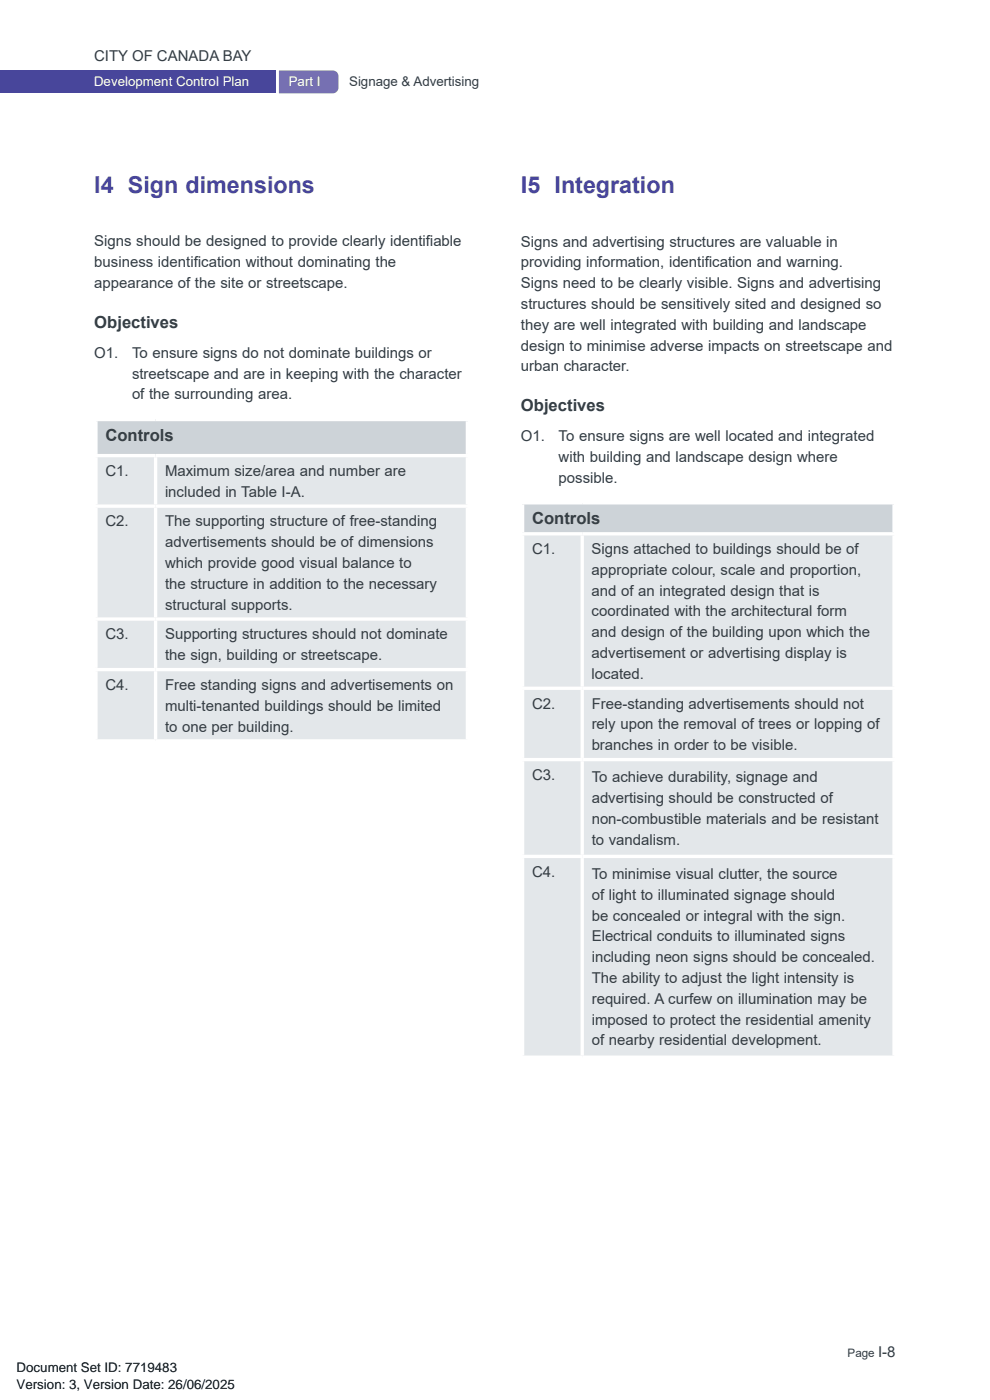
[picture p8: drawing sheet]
<svg xmlns="http://www.w3.org/2000/svg" width="210mm" height="297mm" viewBox="0 0 210 297" stroke-linecap="round" stroke-linejoin="round" font-family="sans-serif">
<defs><g id="words">
<g font-size="4.9" fill="#48469b">
<text x="20" y="40.8">I4 Sign dimensions</text>
<text x="110.5" y="40.8">I5 Integration</text>
</g>
<g font-size="3.5" fill="#333c42">
<text x="20" y="69.5">Objectives</text>
<text x="110.5" y="87.2">Objectives</text>
<text x="22.4" y="93.6">Controls</text>
<text x="112.9" y="111.2">Controls</text>
</g>
<g font-size="3.2" fill="#333c42">
<text x="20" y="13">CITY OF CANADA BAY</text>
<text x="20" y="52.3">Signs should be designed to provide clearly identif</text>
<text x="90.3" y="52.3">iable</text>
<text x="110.5" y="52.3">Signs and advertising structures are valuable in</text>
<text x="20" y="56.7">business identif</text>
<text x="41.1" y="56.7">ication without dominating the</text>
<text x="110.5" y="56.7">providing information, identif</text>
<text x="149.5" y="56.7">ication and warning.</text>
<text x="20" y="61.1">appearance of the site or streetscape.</text>
<text x="110.5" y="61.1">Signs need to be clearly visible. Signs and advertising</text>
<text x="110.5" y="65.5">structures should be sensitively sited and designed so</text>
<text x="110.5" y="70">they are well integrated with building and landscape</text>
<text x="20" y="75.9">O1.</text>
<text x="28" y="75.9">To ensure signs do not dominate buildings or</text>
<text x="110.5" y="74.4">design to minimise adverse impacts on streetscape and</text>
<text x="28" y="80.3">streetscape and are in keeping with the character</text>
<text x="110.5" y="78.8">urban character.</text>
<text x="28" y="84.7">of the surrounding area.</text>
<text x="110.5" y="93.6">O1.</text>
<text x="118.5" y="93.6">To ensure signs are well located and integrated</text>
<text x="22.4" y="101">C1.</text>
<text x="35" y="101">Maximum size/area and number are</text>
<text x="118.5" y="98">with building and landscape design where</text>
<text x="35" y="105.4">included in Table I-A.</text>
<text x="118.5" y="102.4">possible.</text>
<text x="22.4" y="111.7">C2.</text>
<text x="35" y="111.7">The supporting structure of free-standing</text>
<text x="35" y="116.1">advertisements should be of dimensions</text>
<text x="112.9" y="117.6">C1.</text>
<text x="125.5" y="117.6">Signs attached to buildings should be of</text>
<text x="35" y="120.5">which provide good visual balance to</text>
<text x="35" y="124.9">the structure in addition to the necessary</text>
<text x="125.5" y="122">appropriate colour, scale and proportion,</text>
<text x="35" y="129.3">structural supports.</text>
<text x="125.5" y="126.4">and of an integrated design that is</text>
<text x="125.5" y="130.8">coordinated with the architectural form</text>
<text x="22.4" y="135.6">C3.</text>
<text x="35" y="135.6">Supporting structures should not dominate</text>
<text x="125.5" y="135.2">and design of the building upon which the</text>
<text x="35" y="140.1">the sign, building or streetscape.</text>
<text x="125.5" y="139.6">advertisement or advertising display is</text>
<text x="22.4" y="146.4">C4.</text>
<text x="35" y="146.4">Free standing signs and advertisements on</text>
<text x="125.5" y="144">located.</text>
<text x="35" y="150.8">multi-tenanted buildings should be limited</text>
<text x="35" y="155.2">to one per building.</text>
<text x="112.9" y="150.3">C2.</text>
<text x="125.5" y="150.3">Free-standing advertisements should not</text>
<text x="125.5" y="154.7">rely upon the removal of trees or lopping of</text>
<text x="125.5" y="159.1">branches in order to be visible.</text>
<text x="112.9" y="165.5">C3.</text>
<text x="125.5" y="166">To achieve durability, signage and</text>
<text x="125.5" y="170.4">advertising should be constructed of</text>
<text x="125.5" y="174.8">non-combustible materials and be resistant</text>
<text x="125.5" y="179.2">to vandalism.</text>
<text x="112.9" y="186">C4.</text>
<text x="125.5" y="186.5">To minimise visual clutter, the source</text>
<text x="125.5" y="190.9">of light to illuminated signage should</text>
<text x="125.5" y="195.3">be concealed or integral with the sign.</text>
<text x="125.5" y="199.7">Electrical conduits to illuminated signs</text>
<text x="125.5" y="204.1">including neon signs should be concealed.</text>
<text x="125.5" y="208.5">The ability to adjust the light intensity is</text>
<text x="125.5" y="213">required. A curfew on illumination may be</text>
<text x="125.5" y="217.4">imposed to protect the residential amenity</text>
<text x="125.5" y="221.8">of nearby residential development.</text>
<text x="186.2" y="288">I-8</text>
</g>
<g font-size="2.8" fill="#fff">
<text x="20" y="18.2">Development Control Plan</text>
<text x="61.3" y="18.2">Part I</text>
</g>
<text font-size="2.8" fill="#333c42" x="74.1" y="18.2">Signage &amp; Advertising</text>
<g font-size="2.8">
<text x="3.5" y="291.1">Document Set ID: 7719483</text>
<text x="3.5" y="294.7">Version: 3, Version Date: 26/06/2025</text>
</g>
<text font-size="2.5" fill="#333c42" x="179.8" y="288">Page</text>
</g></defs>
<path d="M0 15h58.4v4.8h-58.4z" fill="#48469b"/>
<path d="M59.2 15h11.4a1.2 1.2 0 0 1 1.2 1.2v2.4a1.2 1.2 0 0 1-1.2 1.2h-11.4z" fill="#766fb2"/>
<path d="M20.4 89h78.7v7.7h-78.7z" fill="#cdd3d8"/>
<path d="M20.4 96.7h12.6v10.7h-12.6zM33 96.7h66.1v10.7h-66.1zM20.4 107.4h12.6v23.9h-12.6zM33 107.4h66.1v23.9h-66.1zM20.4 131.3h12.6v10.7h-12.6zM33 131.3h66.1v10.7h-66.1zM20.4 142h12.6v15.2h-12.6zM33 142h66.1v15.2h-66.1z" fill="#e3e7ea"/>
<g fill="none" stroke="#fff" stroke-width=".71" stroke-linecap="butt">
<path d="M20 89h79.5M20 96.7h79.5M20.4 89.4v6.9M20.4 97v10M33 97v10M99.1 89.4v6.9M99.1 97v10M20 107.4h79.5M20.4 107.7v23.3M33 107.7v23.3M99.1 107.7v23.3M20 131.3h79.5"/>
<path d="M20.4 131.7v10M33 131.7v10M99.1 131.7v10M20 142h79.5M20 157.2h79.5M20.4 142.4v14.4M33 142.4v14.4M99.1 142.4v14.4"/>
</g>
<path d="M110.9 106.7h78.7v6.5h-78.7z" fill="#cdd3d8"/>
<path d="M110.9 113.2h12.6v32.8h-12.6zM123.5 113.2h66.1v32.8h-66.1zM110.9 146h12.6v15.1h-12.6zM123.5 146h66.1v15.1h-66.1zM110.9 161.1h12.6v20.6h-12.6zM123.5 161.1h66.1v20.6h-66.1zM110.9 181.7h12.6v42.6h-12.6zM123.5 181.7h66.1v42.6h-66.1z" fill="#e3e7ea"/>
<g fill="none" stroke="#fff" stroke-width=".71" stroke-linecap="butt">
<path d="M110.5 106.7h79.5M110.5 113.2h79.5M110.9 107v5.9M110.9 113.6v32.1M123.5 113.6v32.1M189.6 107v5.9M189.6 113.6v32.1M110.5 146h79.5M110.9 146.4v14.4M123.5 146.4v14.4M189.6 146.4v14.4M110.5 161.1h79.5"/>
<path d="M110.9 161.5v19.8M123.5 161.5v19.8M189.6 161.5v19.8M110.5 181.7h79.5M110.9 182v41.9M123.5 182v41.9M189.6 182v41.9M110.5 224.3h79.5"/>
</g>
<use href="#words"/>
</svg>
